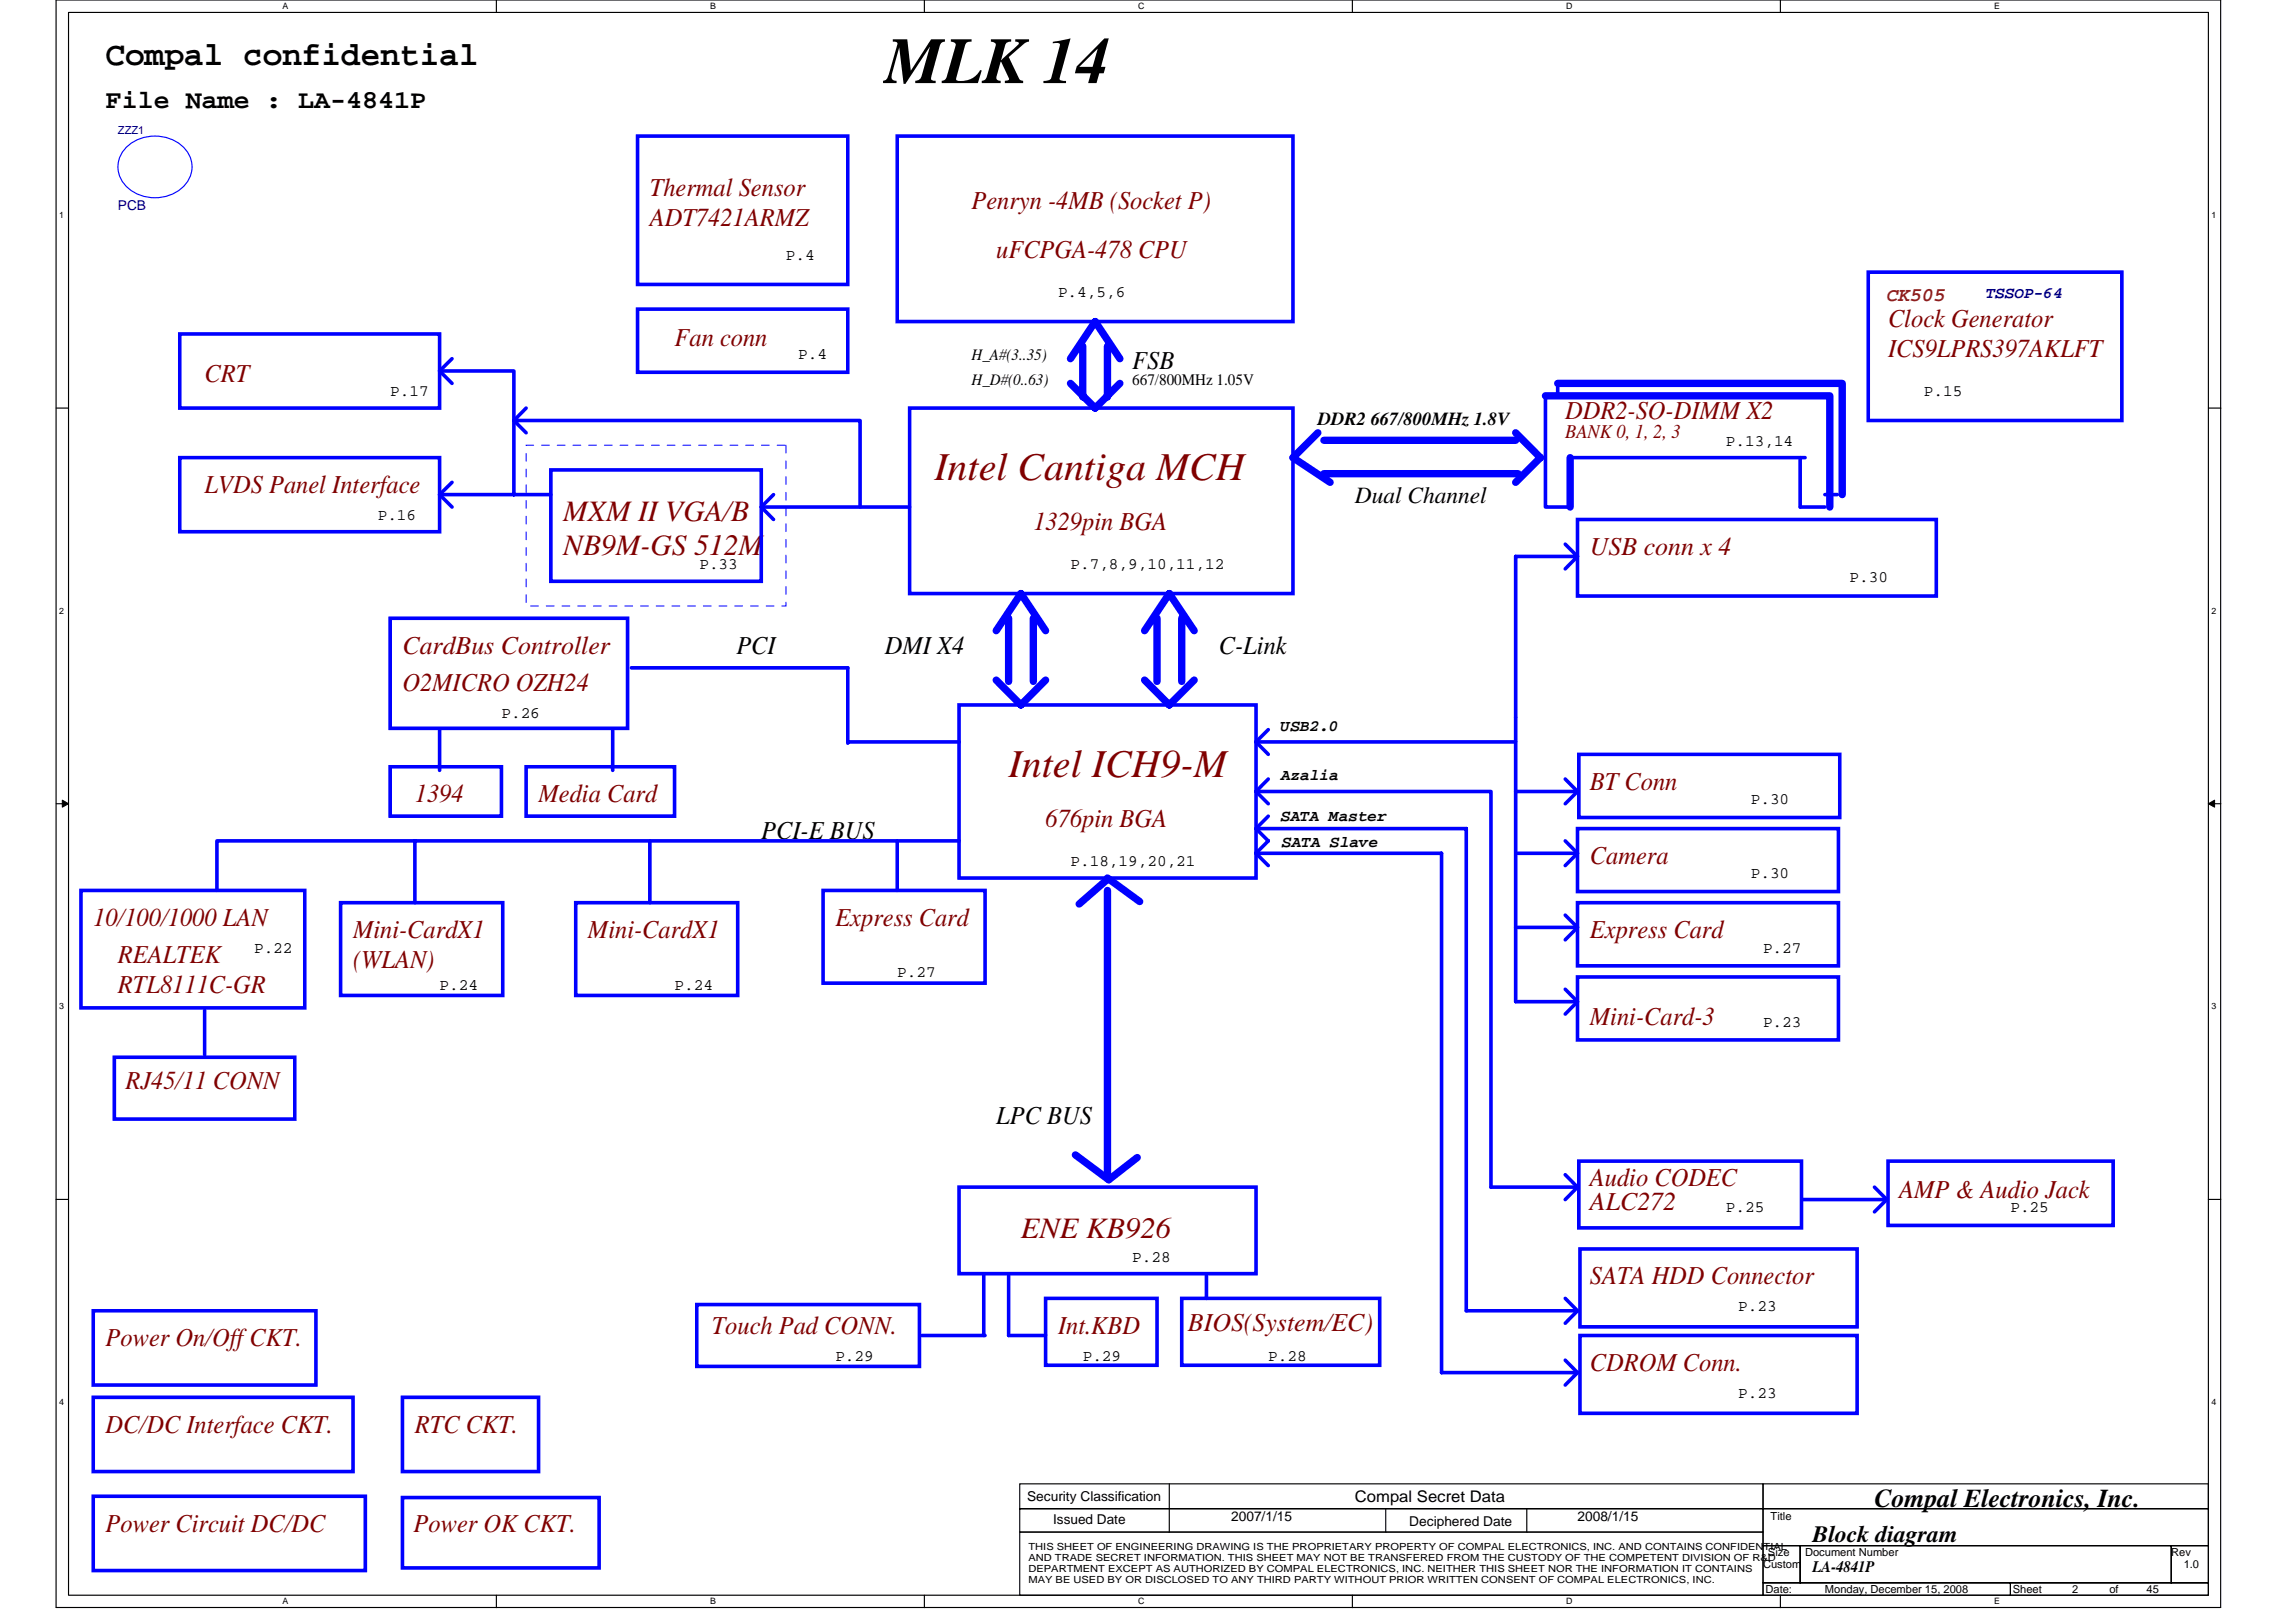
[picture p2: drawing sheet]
<svg xmlns="http://www.w3.org/2000/svg" width="297mm" height="210mm" viewBox="0 0 297 210" stroke-linecap="round" stroke-linejoin="round" font-family="sans-serif">
<defs><g id="words">
<text font-size="8.5" x="114.5" y="10.8">MLK 14</text>
<g font-size="5.1" fill="#800000">
<text x="120.9" y="62.2">Intel Cantiga MCH</text>
<text x="130.5" y="100.6">Intel ICH9-M</text>
</g>
<text font-size="4.3" x="13.7" y="8.4">Compal confidential</text>
<g font-size="3.8" fill="#800000">
<text x="72.9" y="67.4">MXM II VGA/B</text>
<text x="72.9" y="71.9">NB9M-GS 512M</text>
<text x="132.1" y="160.3">ENE KB926</text>
</g>
<g font-size="3.3">
<text x="13.7" y="14">File Name : LA-4841P</text>
<text x="146.5" y="47.8">FSB</text>
<text x="95.3" y="84.6">PCI</text>
<text x="114.5" y="84.6">DMI X4</text>
<text x="157.7" y="84.6">C-Link</text>
<text x="98.5" y="108.6">PCI-E BUS</text>
<text x="128.9" y="145.4">LPC BUS</text>
<text x="242.5" y="195.1">Compal Electronics, Inc.</text>
</g>
<g font-size="3.3" fill="#800000">
<text x="84.1" y="25.4">Thermal Sensor</text>
<text x="84.1" y="29.3">ADT7421ARMZ</text>
<text x="125.7" y="27">Penryn -4MB (Socket P)</text>
<text x="128.9" y="33.4">uFCPGA-478 CPU</text>
<text x="87.3" y="44.8">Fan conn</text>
<text x="244.3" y="42.4">Clock Generator</text>
<text x="244.3" y="46.2">ICS9LPRS397AKLFT</text>
<text x="26.5" y="49.4">CRT</text>
<text x="202.5" y="54.2">DDR2-SO-DIMM X2</text>
<text x="26.5" y="63.8">LVDS Panel Interface</text>
<text x="133.7" y="68.6">1329pin BGA</text>
<text x="205.7" y="71.8">USB conn x 4</text>
<text x="52.1" y="84.6">CardBus Controller</text>
<text x="52.1" y="89.4">O2MICRO OZH24</text>
<text x="53.7" y="103.8">1394</text>
<text x="69.7" y="103.8">Media Card</text>
<text x="135.3" y="107">676pin BGA</text>
<text x="205.7" y="102.2">BT Conn</text>
<text x="205.7" y="111.8">Camera</text>
<text x="12.1" y="119.8">10/100/1000 LAN</text>
<text x="108.1" y="119.8">Express Card</text>
<text x="15.3" y="124.6">REALTEK</text>
<text x="45.7" y="121.4">Mini-CardX1</text>
<text x="45.7" y="125.3">(WLAN)</text>
<text x="76.1" y="121.4">Mini-CardX1</text>
<text x="205.7" y="121.4">Express Card</text>
<text x="15.3" y="128.5">RTL8111C-GR</text>
<text x="205.7" y="132.6">Mini-Card-3</text>
<text x="16.2" y="140.9">RJ45/11 CONN</text>
<text x="205.7" y="153.4">Audio CODEC</text>
<text x="245.7" y="155">AMP &amp; Audio Jack</text>
<text x="205.7" y="156.6">ALC272</text>
<text x="205.7" y="166.2">SATA HDD Connector</text>
<text x="92.1" y="172.6">Touch Pad CONN.</text>
<text x="136.9" y="172.6">Int.KBD</text>
<text x="153.7" y="172.3">BIOS(System/EC)</text>
<text x="13.7" y="174.2">Power On/Off CKT.</text>
<text x="205.7" y="177.4">CDROM Conn.</text>
<text x="13.7" y="185.4">DC/DC Interface CKT.</text>
<text x="53.7" y="185.4">RTC CKT.</text>
<text x="13.7" y="198.2">Power Circuit DC/DC</text>
<text x="53.5" y="198.2">Power OK CKT.</text>
</g>
<g font-size="3">
<text x="175.3" y="65.1">Dual Channel</text>
<text x="234.5" y="199.6">Block diagram</text>
</g>
<text font-size="2.5" fill="#804000" x="244.1" y="39">CK505</text>
<text font-size="2.5" fill="#800000" x="202.5" y="56.7">BANK 0, 1, 2, 3</text>
<text font-size="2.4" x="170.5" y="55">DDR2 667/800MHz 1.8V</text>
<g font-size="2.1">
<text x="101.7" y="33.7">P.4</text>
<text x="136.9" y="38.5">P.4,5,6</text>
<text x="103.3" y="46.5">P.4</text>
<text x="125.7" y="46.7">H_A#(3..35)</text>
<text x="50.5" y="51.3">P.17</text>
<text x="125.7" y="49.8">H_D#(0..63)</text>
<text x="146.5" y="49.8">667/800MHz 1.05V</text>
<text x="248.9" y="51.3">P.15</text>
<text x="223.3" y="57.7">P.13,14</text>
<text x="48.9" y="67.3">P.16</text>
<text x="90.5" y="73.7">P.33</text>
<text x="138.5" y="73.7">P.7,8,9,10,11,12</text>
<text x="239.3" y="75.3">P.30</text>
<text x="64.9" y="92.9">P.26</text>
<text x="165.7" y="94.6">USB2.0</text>
<text x="165.7" y="101">Azalia</text>
<text x="165.7" y="106.3">SATA Master</text>
<text x="226.5" y="104.1">P.30</text>
<text x="138.5" y="112.1">P.18,19,20,21</text>
<text x="165.8" y="109.6">SATA Slave</text>
<text x="226.5" y="113.7">P.30</text>
<text x="32.9" y="123.3">P.22</text>
<text x="228.1" y="123.3">P.27</text>
<text x="56.9" y="128.1">P.24</text>
<text x="87.3" y="128.1">P.24</text>
<text x="116.1" y="126.5">P.27</text>
<text x="228.1" y="132.9">P.23</text>
<text x="223.3" y="156.9">P.25</text>
<text x="260.1" y="156.9">P.25</text>
<text x="146.5" y="163.3">P.28</text>
<text x="224.9" y="169.7">P.23</text>
<text x="108.1" y="176.1">P.29</text>
<text x="140.1" y="176.1">P.29</text>
<text x="164.1" y="176.1">P.28</text>
<text x="224.9" y="180.9">P.23</text>
<text x="175.3" y="194.4">Compal Secret Data</text>
<text x="234.5" y="203.5">LA-4841P</text>
</g>
<text font-size="2.1" fill="#000080" x="256.9" y="38.6">TSSOP-64</text>
<text font-size="1.8" fill="#000080" x="15.3" y="27.2">PCB</text>
<g font-size="1.8">
<text x="132.9" y="194.2">Security Classification</text>
<text x="136.2" y="197.3">Issued Date</text>
<text x="159.3" y="196.8">2007/1/15</text>
<text x="182.3" y="197.4">Deciphered Date</text>
<text x="204.1" y="196.8">2008/1/15</text>
</g>
<text font-size="1.4" fill="#000080" x="15.3" y="17.3">ZZZ1</text>
<g font-size="1.4">
<text x="229.1" y="196.7">Title</text>
<text x="228.1" y="202.9">Custom</text>
<text x="228.7" y="201.3">Size</text>
<text x="233.5" y="201.3">Document Number</text>
<text x="280.9" y="201.3">Rev</text>
<text x="282.5" y="202.9">1.0</text>
<text x="228.4" y="206.1">Date:</text>
<text x="236.1" y="206.1">Monday, December 15, 2008</text>
<text x="260.4" y="206.1">Sheet</text>
<text x="268.1" y="206.1">2</text>
<text x="272.9" y="206.1">of</text>
<text x="277.7" y="206.1">45</text>
</g>
<g font-size="1.3">
<text x="133.1" y="200.5">THIS SHEET OF ENGINEERING DRAWING IS THE PROPRIETARY PROPERTY OF COMPAL ELECTRONICS, INC. AND CONTAINS CONFIDENTIAL</text>
<text x="133.1" y="202">AND TRADE SECRET INFORMATION. THIS SHEET MAY NOT BE TRANSFERED FROM THE CUSTODY OF THE COMPETENT DIVISION OF R&amp;D</text>
<text x="133.1" y="203.5">DEPARTMENT EXCEPT AS AUTHORIZED BY COMPAL ELECTRONICS, INC. NEITHER THIS SHEET NOR THE INFORMATION IT CONTAINS</text>
<text x="133.1" y="204.9">MAY BE USED BY OR DISCLOSED TO ANY THIRD PARTY WITHOUT PRIOR WRITTEN CONSENT OF COMPAL ELECTRONICS, INC.</text>
</g>
<g font-size="1.1">
<text x="36.5" y="1.2">A</text>
<text x="91.9" y="1.2">B</text>
<text x="147.3" y="1.2">C</text>
<text x="202.6" y="1.2">D</text>
<text x="258" y="1.2">E</text>
<text x="7.7" y="28.2">1</text>
<text x="286.1" y="28.2">1</text>
<text x="7.7" y="79.4">2</text>
<text x="286.1" y="79.4">2</text>
<text x="7.7" y="130.6">3</text>
<text x="286.1" y="130.6">3</text>
<text x="7.7" y="181.8">4</text>
<text x="286.1" y="181.8">4</text>
<text x="36.5" y="207.6">A</text>
<text x="91.9" y="207.6">B</text>
<text x="147.3" y="207.6">C</text>
<text x="202.6" y="207.6">D</text>
<text x="258" y="207.6">E</text>
</g>
</g></defs>
<path d="M7.3 0h280v208h-280zM8.9 1.6h276.8v204.8h-276.8z" fill="none" stroke="#000" stroke-width=".15"/>
<g fill="#fff">
<path d="M36.5 .2h.8v1.2h-.8z"/>
<path d="M36.5 206.6h.8v1.3h-.8z"/>
</g>
<path d="M64.2 0v1.6M64.2 206.4v1.6" fill="none" stroke="#000" stroke-width=".15"/>
<g fill="#fff">
<path d="M91.9 .2h.7v1.2h-.7z"/>
<path d="M91.9 206.6h.7v1.3h-.7z"/>
</g>
<path d="M119.6 0v1.6M119.6 206.4v1.6" fill="none" stroke="#000" stroke-width=".15"/>
<g fill="#fff">
<path d="M147.3 .2h.8v1.2h-.8z"/>
<path d="M147.3 206.6h.8v1.3h-.8z"/>
</g>
<path d="M175 0v1.6M175 206.4v1.6" fill="none" stroke="#000" stroke-width=".15"/>
<g fill="#fff">
<path d="M202.6 .2h.8v1.2h-.8z"/>
<path d="M202.6 206.6h.8v1.3h-.8z"/>
</g>
<path d="M230.3 0v1.6M230.3 206.4v1.6" fill="none" stroke="#000" stroke-width=".15"/>
<g fill="#fff">
<path d="M258 .2h.7v1.2h-.7z"/>
<path d="M258 206.6h.7v1.3h-.7z"/>
<path d="M7.7 27.2h.6v1.3h-.6z"/>
<path d="M286.1 27.2h.6v1.3h-.6z"/>
<path d="M7.7 78.4h.6v1.3h-.6z"/>
<path d="M286.1 78.4h.6v1.3h-.6z"/>
</g>
<path d="M7.3 52.8h1.6M285.7 52.8h1.6" fill="none" stroke="#000" stroke-width=".15"/>
<g fill="#fff">
<path d="M7.7 129.6h.6v1.3h-.6z"/>
<path d="M286.1 129.6h.6v1.3h-.6z"/>
</g>
<path d="M7.3 104h1.6M285.7 104h1.6" fill="none" stroke="#000" stroke-width=".15"/>
<path d="M8.1 103.5l.8 .5-.8 .5zM285.7 104l.8-.5v1z" fill="#000" stroke="#000" stroke-width=".13"/>
<g fill="#fff">
<path d="M7.7 180.8h.6v1.3h-.6z"/>
<path d="M286.1 180.8h.6v1.3h-.6z"/>
</g>
<g fill="none" stroke="#000" stroke-width=".15">
<path d="M7.3 155.2h1.6M285.7 155.2h1.6M131.9 192h96.2v3.2h-96.2zM131.9 195.2h96.2v3.1h-96.2zM131.9 198.3h96.2v8.1h-96.2zM151.3 192v6.3M179.3 195.2v3.1M197.5 195.2v3.1M228.1 192h57.6v3.2h-57.6zM228.1 195.2h57.6v4.8h-57.6zM228.1 200h4.8v4.8h-4.8zM228.1 204.8h32v1.6h-32z"/>
<path d="M232.9 200h48v4.8h-48zM260.1 204.8h25.6v1.6h-25.6zM280.9 200h4.8v4.8h-4.8z"/>
</g>
<g fill="none" stroke="#00f" stroke-width=".47">
<path d="M82.5 17.6h27.2v19.2h-27.2zM116.1 17.6h51.2v24h-51.2zM241.7 35.2h32.8v19.2h-32.8zM23.3 59.2h33.6v9.6h-33.6zM23.3 43.2h33.6v9.6h-33.6zM56.9 48h9.6v16M56.9 48l1.6 1.6M58.5 46.4l-1.6 1.6M66.5 54.4h44.8v11.2M68.1 52.8l-1.6 1.6 1.6 1.6M82.5 40h27.2v8.2h-27.2zM117.7 52.8h49.6v24h-49.6z"/>
<path d="M199.9 51.2v14.4h3.2M201.5 49.6v1.6M203.1 59.2h30.4M232.9 59.2v6.4h3.2M56.9 64h14.4M56.9 64l1.6 1.6M58.5 62.4l-1.6 1.6M71.3 60.8h27.2v14.4h-27.2zM98.5 65.6h19.2M100.1 64l-1.6 1.6 1.6 1.6M202.5 70.4l1.6 1.6-1.6 1.6M204.1 72h-8v57.6h8"/>
<path d="M204.1 67.2h46.4v9.9h-46.4zM236.1 64h1.6M50.5 80h30.7v14.3h-30.7zM50.5 99.2h14.4v6.4h-14.4zM56.9 94.4v5.3M68.1 99.2h19.2v6.4h-19.2zM79.3 94.4v5.3M81.7 86.4h28v9.8M109.8 96h14.3M124.1 91.2h38.4v22.4h-38.4zM162.5 96h33.6M162.5 96l1.6 1.6"/>
<path d="M164.1 94.4l-1.6 1.6M204.3 97.6h33.7v8.2h-33.7zM10.5 115.2h28.9v15.2h-28.9zM44.1 116.8h20.9v12h-20.9zM53.7 108.8v8M74.5 116.8h20.9v12h-20.9zM84.1 108.8v8M106.5 115.2h20.9v12h-20.9zM116.1 108.8v6.4M124.1 108.8h-96v6.4M162.5 102.4h30.4v51.2h11.2M162.5 107.2h27.2v62.4h14.4"/>
<path d="M162.5 110.4h24v67.2h17.6M162.5 102.4l1.6 1.6M162.5 107.2l1.6 1.6-1.6 1.6M162.5 110.4l1.6 1.6M164.1 100.8l-1.6 1.6M164.1 105.6l-1.6 1.6M196.1 110.4h8M196.1 102.4h8M202.5 100.8l1.6 1.6-1.6 1.6M202.5 108.8l1.6 1.6-1.6 1.6M202.5 118.4l1.6 1.6-1.6 1.6M204.1 107.2h33.7v8.2h-33.7z"/>
<path d="M204.1 116.8h33.7v8.2h-33.7zM14.8 136.8h23.3v8h-23.3zM26.5 130.7v5.8M196.1 120h8M202.5 128l1.6 1.6-1.6 1.6M204.1 126.4h33.7v8.2h-33.7zM124.1 153.6h38.4v11.2h-38.4zM202.5 152l1.6 1.6-1.6 1.6M204.3 150.3h28.8v8.6h-28.8zM233.2 155.2h10.4M242.5 153.6l1.6 1.6-1.6 1.6M244.3 150.3h29.1v8.3h-29.1z"/>
<path d="M12.1 169.6h28.8v9.6h-28.8zM90.1 168.8h28.9v8h-28.9zM119.3 172.8h8.1M127.3 164.8v8M130.5 164.8v8h4.8M135.3 168h14.4v8.7h-14.4zM152.9 168h25.6v8.7h-25.6zM156.1 164.8v3.2M202.5 168l1.6 1.6-1.6 1.6M202.5 176l1.6 1.6-1.6 1.6M204.4 172.8h35.9v10.1h-35.9zM204.4 161.6h35.9v10.1h-35.9z"/>
<path d="M12.1 193.6h35.2v9.6h-35.2zM12.1 180.8h33.6v9.6h-33.6zM52.1 180.8h17.6v9.6h-17.6zM52.1 193.8h25.4v9.1h-25.4z"/>
</g>
<g fill="none" stroke="#00f" stroke-width=".95">
<path d="M138.5 46.4l3.2-4.8 3.2 4.8M138.5 49.6l3.2 3.2 3.2-3.2M140.1 44.8v6.6M143.3 44.8v6.6M170.5 56l-3.2 3.2 4.8 3.2M171.3 57h24.8M196.1 56l3.2 3.2-3.2 3.2M199.9 51.2h36.8v14.4M201.5 49.6h36.8v14.4M203.1 59.2v6.4M171.3 61.3h25.1M128.9 81.6l3.2-4.8 3.2 4.8"/>
<path d="M128.9 88l3.2 3.2 3.2-3.2M130.5 80v8.2M133.7 80v8.2M148.1 81.6l3.2-4.8 3.2 4.8M148.1 88l3.2 3.2 3.2-3.2M149.7 80v8.2M152.9 80v8.2M143.3 115.2v37M143.3 113.8l-3.7 3.2M143.3 113.6l4.1 3.1M139.1 149.5l4.3 3.2 3.7-2.9"/>
</g>
<path d="M68.1 57.6h33.6v20.8h-33.6z" fill="none" stroke="#00f" stroke-width=".13" stroke-dasharray="1 1 1 1 1 1 1 1"/>
<path d="M16.4 19a5.4 5.4 0 0 1 7.8 .6 3.5 3.5 0 0 1-1.1 5 5.4 5.4 0 0 1-7.2-1 3.5 3.5 0 0 1 .5-4.6z" fill="none" stroke="#00f" stroke-width=".15"/>
<use href="#words"/>
</svg>
